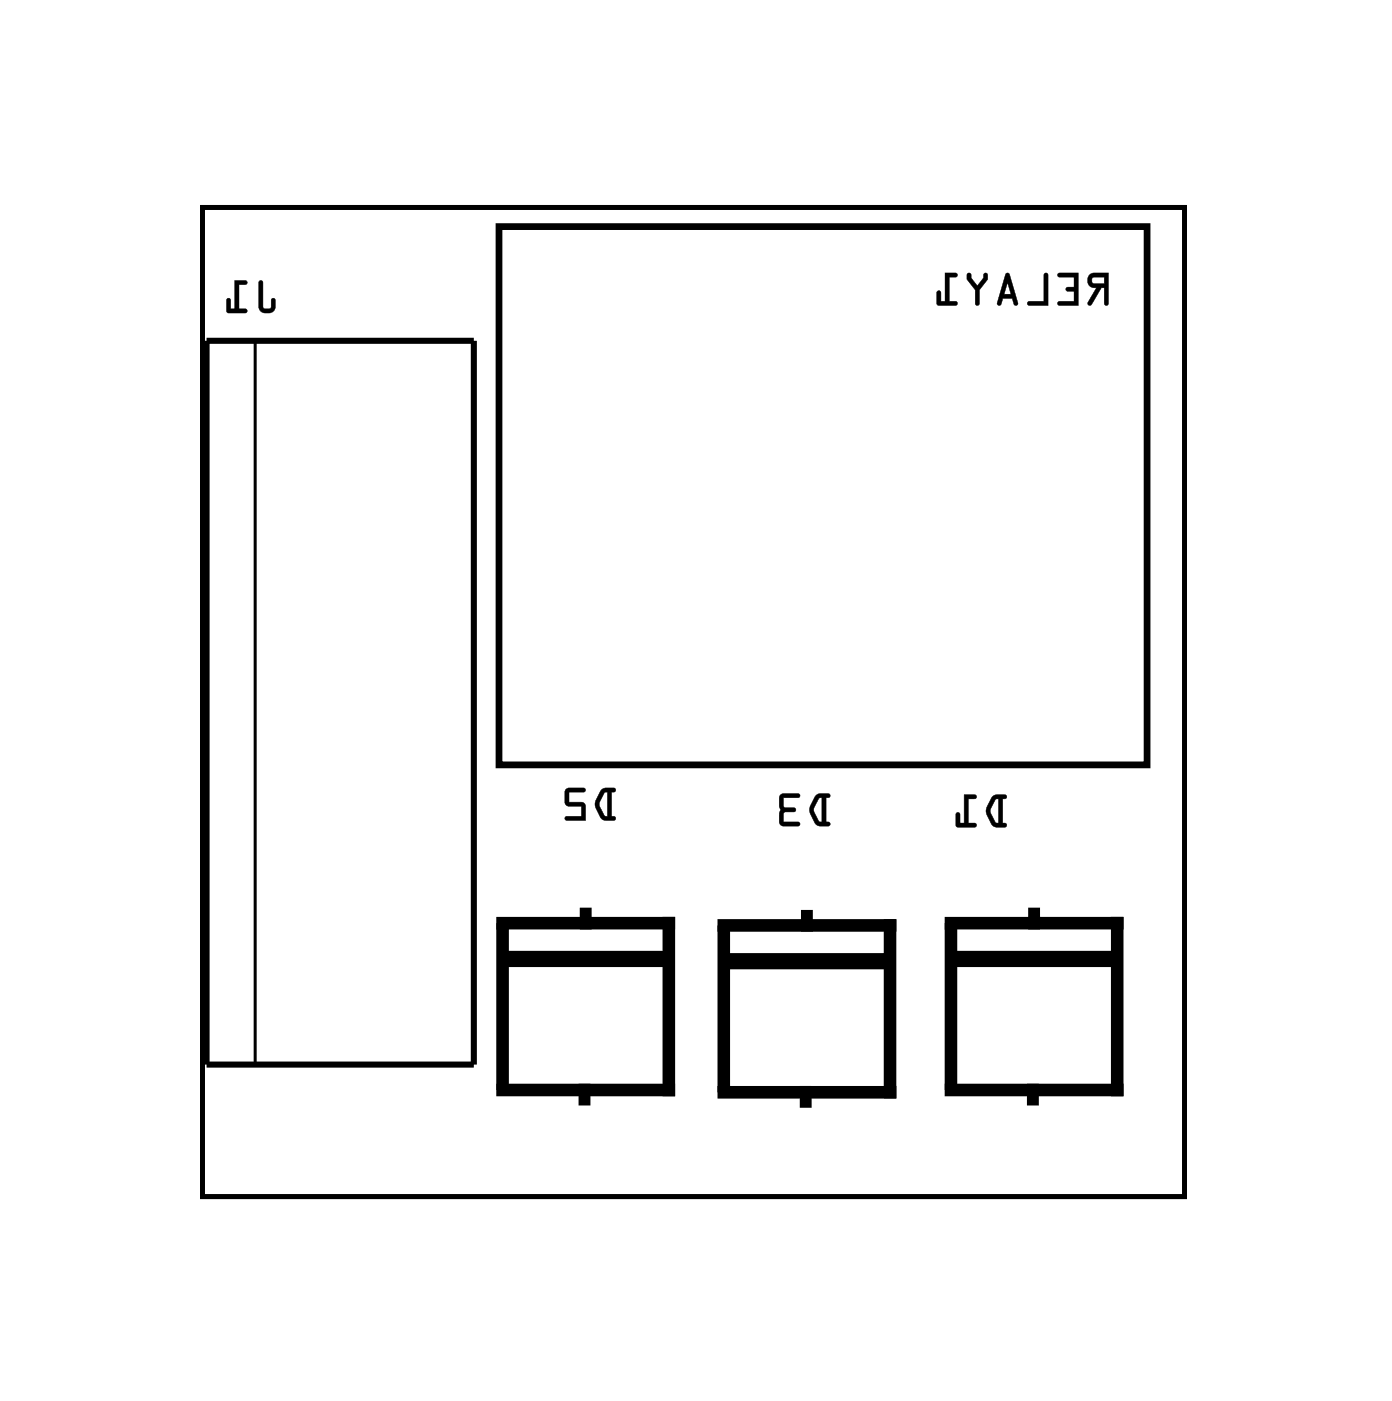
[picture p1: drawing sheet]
<svg xmlns="http://www.w3.org/2000/svg" width="58mm" height="59mm" viewBox="0 0 58 59" stroke-linecap="round" stroke-linejoin="round" font-family="sans-serif">
<path d="M8.5 8.7h41v41.3h-41z" fill="none" stroke="#000" stroke-width=".2"/>
<path d="M8.5 8.7h41v41.3h-41z" fill="none" stroke="#000" stroke-width=".04"/>
<path d="M8.6 14.2h11.2v30.3h-11.2z" fill="none" stroke="#000" stroke-width=".25"/>
<path d="M10.7 14.2v30.3" fill="none" stroke="#000" stroke-width=".13"/>
<path d="M24.5 38.2v.4M33.7 38.3v.4M43.2 38.2v.4M24.4 45.5v.5M33.7 45.6v.5M43.2 45.5v.5" fill="none" stroke="#000" stroke-width=".5"/>
<path d="M21 38.6h7v7h-7zM30.3 38.7h6.9v7h-6.9zM39.8 38.6h6.9v7h-6.9z" fill="none" stroke="#000" stroke-width=".53"/>
<path d="M21.3 40.1h6.4M30.5 40.2h6.4M40 40.1h6.4" fill="none" stroke="#000" stroke-width=".68"/>
<path d="M20.9 9.5h27.1v22.5h-27.1z" fill="none" stroke="#000" stroke-width=".28"/>
<g fill="#000">
<path d="M10.8 11.7v1.1a.36 .36 0 0 0 .4 .3 .36 .36 0 0 0 .3-.3v-.3h-.1h-.1v.4h-.3v-1.1zM9.8 11.7v1.2h-.2v-.4h-.1v.5l.8 .1v-.2h-.3v-1h.3v-.1z"/>
<path d="M10.8 11.7v1.1a.37 .37 0 0 0 .4 .3 .37 .37 0 0 0 .3-.3v-.2a.1 .1 0 0 0-.1-.1 .1 .1 0 0 0-.1 .1v.3h-.3v-1.1zM10.9 11.8h.1v1.1h.3l.1-.4h.1v.3a.35 .35 0 0 1-.3 .3 .35 .35 0 0 1-.4-.3zM9.8 11.7v1.2h-.2l.1-.3a.1 .1 0 0 0-.1-.1 .1 .1 0 0 0-.1 .1v.5h.8a.1 .1 0 0 0 0-.1 .1 .1 0 0 0 0-.1h-.3v-1h.3a.1 .1 0 0 0 0-.1 .1 .1 0 0 0 0-.1zM9.8 11.7l.5 .1v.1h-.3v1h.3v.2l-.8-.1v-.5h.1v.4h.2z"/>
<path d="M45.6 11.5a.32 .32 0 0 0-.1 .4 .32 .32 0 0 0 .3 .1l-.3 .7 .1 .1 .5-.8h.1v.7l.1 .1 .1-1.4zM45.7 11.6h.5v.3l-.5-.1zM44.2 11.4l.1 .2h.6v.4h-.3v.1v.1h.3v.4h-.6l-.1 .1 .9 .1v-1.4zM43.7 11.4v1.2h-.7v.2h.8v-1.3zM42.1 11.4l-.4 1.3 .1 .1 .1-.3h.4l.1 .2 .1 .1 .1-.1-.4-1.2zM42.1 11.8l.2 .5h-.3zM40.5 11.4l-.1 .3 .4 .4v.6l.1 .1 .1-.7 .3-.4v-.2l-.1-.1-.1 .2-.2 .3-.3-.3v-.2zM39.5 11.4v1.2h-.2v-.4h-.1v.5l.8 .1v-.2h-.3v-1h.3v-.1z"/>
<path d="M45.6 11.5a.32 .32 0 0 0-.1 .4 .32 .32 0 0 0 .3 .1l-.3 .6a.1 .1 0 0 0 0 .2 .11 .11 0 0 0 .2-.1l.4-.7h.1v.7a.1 .1 0 0 0 .1 .1 .1 .1 0 0 0 .1-.1v-1.3h-.7zM45.6 11.5l.8-.1-.1 1.4-.1-.1v-.7h-.2l-.4 .7h-.1l.4-.7a.31 .31 0 0 1-.4-.1 .31 .31 0 0 1 .1-.4zM45.7 11.6h.5v.3l-.5-.1zM45.7 11.6v.3h.5v-.3zM44.2 11.4l.1 .2h.6v.4h-.2a.1 .1 0 0 0-.1 .1 .1 .1 0 0 0 .1 .1h.2v.4h-.6a.1 .1 0 0 0-.1 .1 .1 .1 0 0 0 .1 .1h.8v-1.4zM44.3 11.4h.8v1.4l-.9-.1 .1-.1h.6v-.4h-.3v-.1v-.1h.3v-.4h-.6zM43.7 11.4v1.2h-.7a.1 .1 0 0 0-.1 .1 .1 .1 0 0 0 .1 .1h.8v-1.3zM43.7 11.4l.1 .1v1.3h-.8v-.2h.7zM42.1 11.4l-.4 1.3 .1 .1 .1-.3h.4l.1 .2 .1 .1 .1-.1-.4-1.2zM42.1 11.5h.1l.4 1.2-.1 .1-.1-.1-.1-.2h-.4l-.1 .2h-.1zM42.1 11.8l.2 .5h-.3zM42.1 11.8l-.1 .5h.3zM40.5 11.4l-.1 .3 .4 .4v.6a.1 .1 0 0 0 .1 .1 .1 .1 0 0 0 .1-.1v-.6l.3-.4v-.2a.1 .1 0 0 0-.1-.1 .1 .1 0 0 0-.1 .1v.1l-.2 .3-.3-.3v-.2zM40.5 11.4h.1v.2l.3 .4 .2-.4 .1-.2 .1 .1v.2l-.4 .4v.7l-.1-.1v-.6l-.4-.4zM39.5 11.4v1.2h-.2l.1-.4a.1 .1 0 0 0-.1-.1 .1 .1 0 0 0-.1 .1v.6h.8a.1 .1 0 0 0 0-.1 .1 .1 0 0 0 0-.1h-.3v-1h.3a.1 .1 0 0 0 0-.1 .1 .1 0 0 0 0-.1zM39.5 11.4l.5 .1v.1h-.3v1h.3v.2l-.8-.1v-.5h.1v.4h.2z"/>
<path d="M25.1 33a.81 .81 0 0 0 0 1.2l.6 .1v-.1l-.1-.1v-1h.1v-.1l-.4-.1zM25.3 33.1h.1v1h-.1l-.2-.5zM23.7 33l-.1 .6 .2 .1h.5v.4h-.6l-.1 .1 .9 .1-.1-.7-.6-.1v-.4h.6l.1-.1z"/>
<path d="M25.1 33l-.2 .5v.3l.3 .5h.5a.1 .1 0 0 0 .1-.1 .1 .1 0 0 0-.1-.1h-.1v-1h.1a.1 .1 0 0 0 .1-.1 .1 .1 0 0 0-.1-.1zM25.1 33l.2-.1 .4 .1v.1h-.1v1l.1 .1v.1l-.5-.1-.3-.4v-.4zM25.3 33.1h.1v1h-.1l-.2-.5zM25.3 33.1l-.3 .5 .3 .5h.1v-1zM23.7 33v.7h.6v.4h-.6a.1 .1 0 0 0-.1 .1 .1 .1 0 0 0 .1 .1h.8l-.1-.7-.6-.1v-.4h.6a.1 .1 0 0 0 .1-.1 .1 .1 0 0 0-.1-.1zM23.7 33h.8l-.1 .1h-.6v.4l.6 .1 .1 .7-.9-.1 .1-.1h.6v-.4h-.5l-.2-.1z"/>
<path d="M34.1 33.3a.81 .81 0 0 0 0 1.1l.5 .1 .1-.1h-.2v-1.1h.2v-.1h-.4zM34.3 33.4l.1-.1v1.1l-.2-.1-.2-.4zM32.6 33.2v1.2l.2 .1h.6v-.1h-.6v-.4l.4-.1h.1l-.1-.1-.4-.1v-.4h.6v-.1z"/>
<path d="M34.1 33.3l-.2 .5v.2l.3 .5h.4a.1 .1 0 0 0 .1-.1 .1 .1 0 0 0-.1-.1l-.1 .1v-1.1l.1 .1a.1 .1 0 0 0 .1-.1 .1 .1 0 0 0-.1-.1zM34.1 33.3l.2-.1h.4v.1h-.2v1.1h.2v.1h-.5l-.3-.5v-.3zM34.3 33.4l.1-.1v1.1l-.2-.1-.2-.4zM34.3 33.4l-.3 .5 .2 .4 .2 .1v-1.1zM32.6 33.2v1.2l.2 .1h.6a.1 .1 0 0 0 .1-.1 .1 .1 0 0 0-.1-.1l-.6 .1v-.4l.4-.1a.1 .1 0 0 0 .1 0 .1 .1 0 0 0-.1-.1l-.4-.1v-.4l.6 .1a.1 .1 0 0 0 .1-.1 .1 .1 0 0 0-.1-.1zM32.6 33.2h.8v.1h-.6v.4l.4 .1 .1 .1h-.1l-.4 .1v.4h.6v.1h-.6l-.2-.1z"/>
<path d="M41.5 33.3a.81 .81 0 0 0 0 1.2l.5 .1 .1-.1-.2-.1v-1h.2v-.1l-.4-.1zM41.6 33.4h.2v1h-.2l-.2-.5zM40.3 33.2v1.2h-.2v-.4h-.1v.5l.8 .1v-.2h-.3v-1h.3v-.1z"/>
<path d="M41.5 33.3l-.3 .5 .1 .3 .2 .4 .5 .1a.1 .1 0 0 0 .1-.1 .1 .1 0 0 0-.1-.1h-.1v-1h.1a.1 .1 0 0 0 .1-.1 .1 .1 0 0 0-.1-.1zM41.5 33.3l.2-.1 .4 .1-.1 .1h-.1v1h.2l-.1 .2-.5-.1-.2-.4v-.4zM41.6 33.4h.2v1l-.2-.1-.2-.4zM41.6 33.4l-.2 .5 .2 .5h.2v-1zM40.3 33.2v1.2h-.2l.1-.4a.1 .1 0 0 0-.1-.1 .1 .1 0 0 0-.1 .1v.6h.8a.1 .1 0 0 0 0-.1 .1 .1 0 0 0 0-.1h-.3v-1h.3a.1 .1 0 0 0 0-.1 .1 .1 0 0 0 0-.1zM40.3 33.2l.5 .1v.1h-.3v1h.3v.2l-.8-.1v-.5h.1v.4h.2z"/>
</g>
<path d="M14.2 15.9h2v2h-2z" fill="#fff"/>
<path d="M14.2 15.9h2v2h-2z" fill="none" stroke="#fff" stroke-width=".76" stroke-linecap="butt"/>
<circle cx="15.2" cy="16.9" r="1" fill="#fff"/>
<circle cx="15.2" cy="16.9" r="1" fill="none" stroke="#fff" stroke-width=".76" stroke-linecap="butt"/>
<circle cx="15.2" cy="21.9" r="1" fill="#fff"/>
<circle cx="15.2" cy="21.9" r="1" fill="none" stroke="#fff" stroke-width=".76" stroke-linecap="butt"/>
<circle cx="15.2" cy="26.9" r="1" fill="#fff"/>
<circle cx="15.2" cy="26.9" r="1" fill="none" stroke="#fff" stroke-width=".76" stroke-linecap="butt"/>
<circle cx="15.2" cy="31.9" r="1" fill="#fff"/>
<circle cx="15.2" cy="31.9" r="1" fill="none" stroke="#fff" stroke-width=".76" stroke-linecap="butt"/>
<circle cx="15.2" cy="36.9" r="1" fill="#fff"/>
<circle cx="15.2" cy="36.9" r="1" fill="none" stroke="#fff" stroke-width=".76" stroke-linecap="butt"/>
<circle cx="15.2" cy="41.9" r="1" fill="#fff"/>
<circle cx="15.2" cy="41.9" r="1" fill="none" stroke="#fff" stroke-width=".76" stroke-linecap="butt"/>
</svg>
